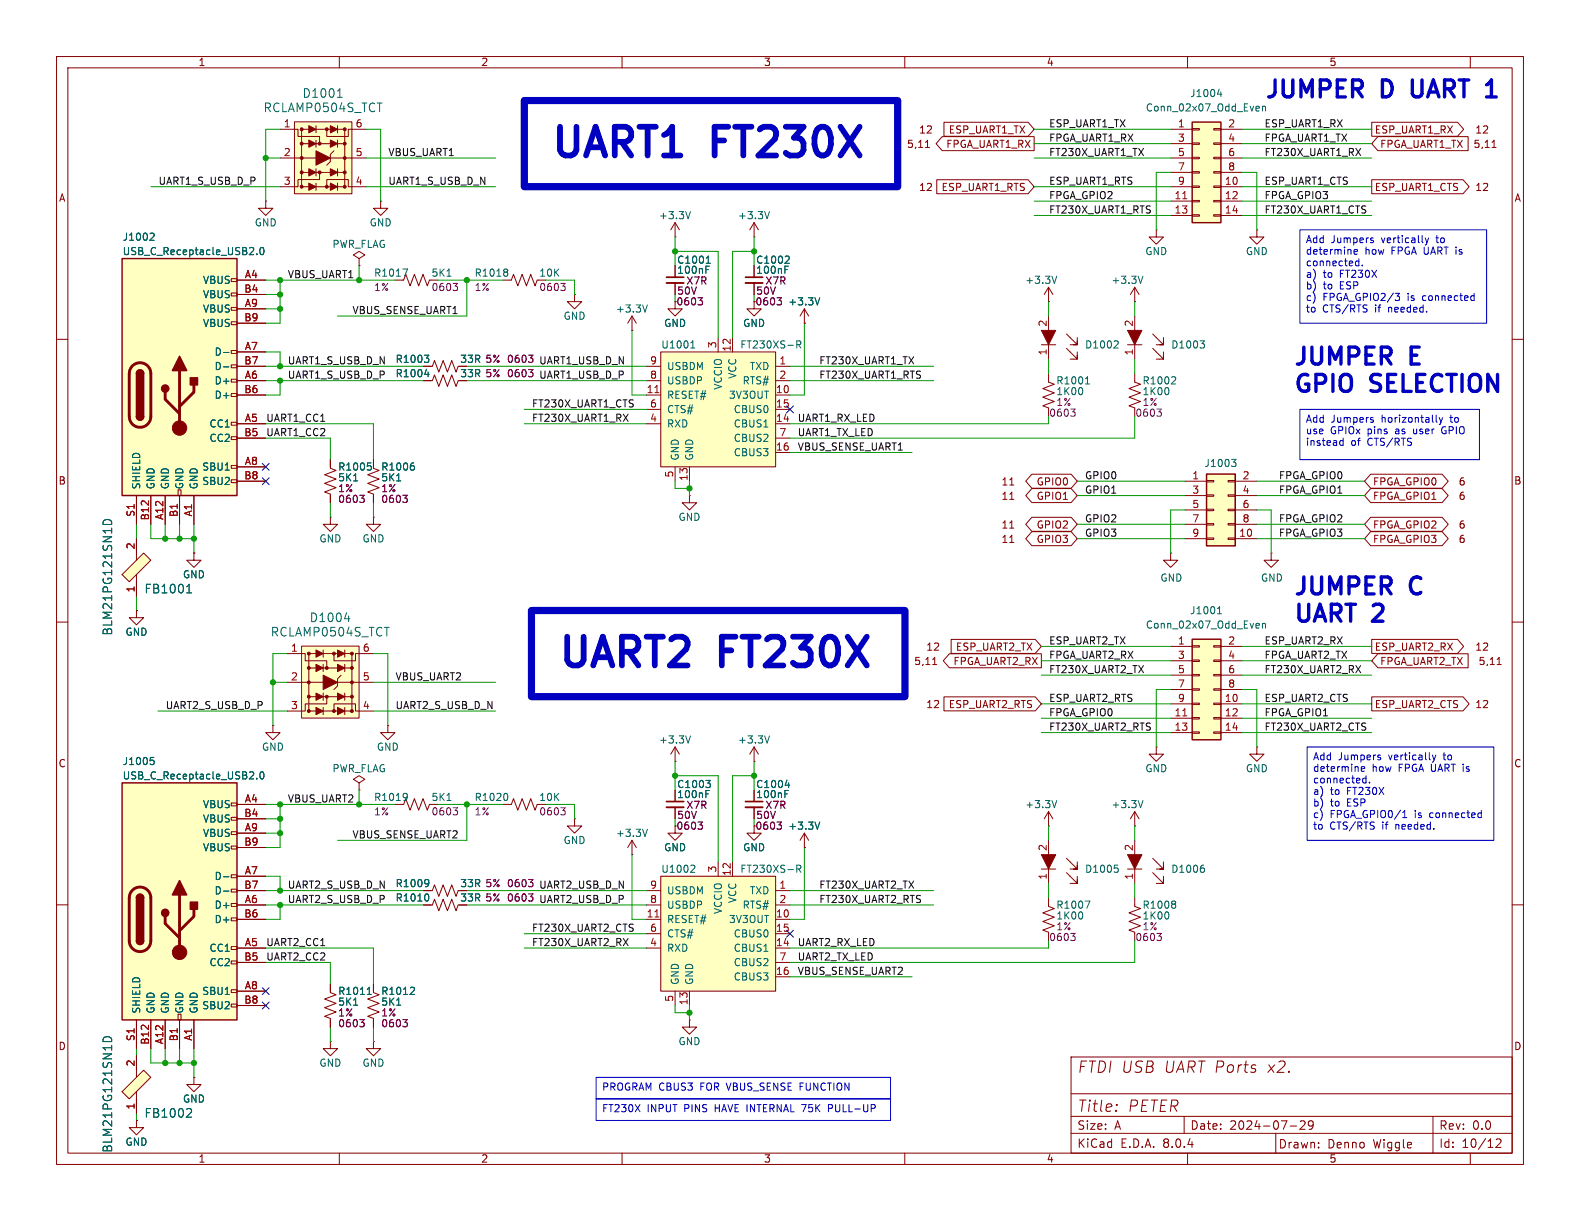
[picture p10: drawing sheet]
<svg xmlns="http://www.w3.org/2000/svg" width="279mm" height="216mm" viewBox="0 0 279 216" stroke-linecap="round" stroke-linejoin="round" font-family="sans-serif">
<defs><g id="words">
<g font-size="7.1" fill="#0000c2">
<text x="97.2" y="30.4">UART1</text>
<text x="126.5" y="30.4">FT230X</text>
<text x="98.4" y="120.5">UART2</text>
<text x="127.8" y="120.5">FT230X</text>
</g>
<g font-size="4.2" fill="#0000c2">
<text x="223.5" y="17.5">JUMPER</text>
<text x="244.6" y="17.5">D</text>
<text x="251" y="17.5">UART 1</text>
<text x="228.6" y="64.8">JUMPER</text>
<text x="249.6" y="64.8">E</text>
<text x="228.6" y="69.6">GPIO</text>
<text x="242.6" y="69.6">SELECTION</text>
<text x="228.6" y="105.4">JUMPER</text>
<text x="249.6" y="105.4">C</text>
<text x="228.6" y="110.2">UART 2</text>
</g>
<g font-size="2.8" fill="#840000">
<text x="190.4" y="189.9">FTDI USB UART Ports</text>
<text x="224.1" y="189.9">x2.</text>
<text x="190.4" y="196.8">Title:</text>
<text x="199.3" y="196.8">PETER</text>
</g>
<g font-size="2.1" fill="#006464">
<text x="53.4" y="17.5">D1001</text>
<text x="46.5" y="20">RCLAMP0504S_TCT</text>
<text x="25.5" y="105.1">FB1001</text>
<text x="20" y="112.5" transform="rotate(-90 20 112.5)">BLM21PG121SN1D</text>
<text x="47.8" y="112.8">RCLAMP0504S_TCT</text>
<text x="54.7" y="110.2">D1004</text>
<text x="25.5" y="197.8">FB1002</text>
<text x="20" y="203.9" transform="rotate(-90 20 203.9)">BLM21PG121SN1D</text>
</g>
<g font-size="2.1" fill="#840000">
<text x="190.4" y="203.2">KiCad</text>
<text x="190.4" y="200">Size:</text>
<text x="197.1" y="200">A</text>
<text x="198.1" y="203.2">E.D.A.</text>
<text x="205.7" y="203.2">8.0.4</text>
<text x="210.4" y="200">Date:</text>
<text x="217.4" y="200">2024-07-29</text>
<text x="226" y="203.3">Drawn:</text>
<text x="234.7" y="203.3">Denno</text>
<text x="242.9" y="203.3">Wiggle</text>
<text x="254.4" y="200">Rev:</text>
<text x="254.4" y="203.2">Id:</text>
<text x="258.5" y="203.2">10/12</text>
<text x="260.3" y="200">0.0</text>
</g>
<g font-size="1.8" fill="#840000">
<text x="35" y="11.9">1</text>
<text x="85" y="11.9">2</text>
<text x="135" y="11.9">3</text>
<text x="185" y="11.9">4</text>
<text x="235" y="11.9">5</text>
<text x="162.4" y="23.8">12</text>
<text x="167.7" y="23.8">ESP_UART1_TX</text>
<text x="243" y="23.8">ESP_UART1_RX</text>
<text x="260.8" y="23.8">12</text>
<text x="160.3" y="26.4">5,11</text>
<text x="167.2" y="26.4">FPGA_UART1_RX</text>
<text x="244" y="26.4">FPGA_UART1_TX</text>
<text x="260.5" y="26.4">5,11</text>
<text x="10.3" y="35.9">A</text>
<text x="162.4" y="34">12</text>
<text x="166.4" y="34">ESP_UART1_RTS</text>
<text x="243" y="34">ESP_UART1_CTS</text>
<text x="260.8" y="34">12</text>
<text x="267.7" y="35.9">A</text>
<text x="119.6" y="48.6">100nF</text>
<text x="133.6" y="48.6">100nF</text>
<text x="133.5" y="54.2">0603</text>
<text x="81.3" y="64.4">33R 5%</text>
<text x="81.3" y="66.9">33R 5%</text>
<text x="10.3" y="85.9">B</text>
<text x="177" y="86">11</text>
<text x="177" y="88.6">11</text>
<text x="183.2" y="86">GPIO0</text>
<text x="183.2" y="88.6">GPIO1</text>
<text x="242.7" y="86">FPGA_GPIO0</text>
<text x="242.7" y="88.6">FPGA_GPIO1</text>
<text x="257.9" y="86">6</text>
<text x="257.9" y="88.6">6</text>
<text x="267.7" y="85.9">B</text>
<text x="177" y="93.7">11</text>
<text x="183.2" y="93.7">GPIO2</text>
<text x="242.7" y="93.7">FPGA_GPIO2</text>
<text x="257.9" y="93.7">6</text>
<text x="177" y="96.2">11</text>
<text x="183.2" y="96.2">GPIO3</text>
<text x="242.7" y="96.2">FPGA_GPIO3</text>
<text x="257.9" y="96.2">6</text>
<text x="161.6" y="117.8">5,11</text>
<text x="163.7" y="115.3">12</text>
<text x="168.5" y="117.8">FPGA_UART2_RX</text>
<text x="168.9" y="115.3">ESP_UART2_TX</text>
<text x="243" y="115.3">ESP_UART2_RX</text>
<text x="244" y="117.8">FPGA_UART2_TX</text>
<text x="260.8" y="115.3">12</text>
<text x="261.4" y="117.8">5,11</text>
<text x="163.7" y="125.4">12</text>
<text x="167.7" y="125.4">ESP_UART2_RTS</text>
<text x="243" y="125.4">ESP_UART2_CTS</text>
<text x="260.8" y="125.4">12</text>
<text x="10.3" y="135.9">C</text>
<text x="267.7" y="135.9">C</text>
<text x="119.6" y="141.3">100nF</text>
<text x="133.6" y="141.3">100nF</text>
<text x="133.5" y="146.9">0603</text>
<text x="81.3" y="159.6">33R 5%</text>
<text x="81.3" y="157.1">33R 5%</text>
<text x="10.3" y="185.9">D</text>
<text x="267.7" y="185.9">D</text>
<text x="35" y="205.8">1</text>
<text x="85" y="205.8">2</text>
<text x="135" y="205.8">3</text>
<text x="185" y="205.8">4</text>
<text x="235" y="205.8">5</text>
</g>
<g font-size="1.8" fill="#006464">
<text x="210.4" y="17.4">J1004</text>
<text x="202.5" y="19.9">Conn_02x07_Odd_Even</text>
<text x="45" y="40.2">GND</text>
<text x="65.3" y="40.2">GND</text>
<text x="116.4" y="39">+3.3V</text>
<text x="130.4" y="39">+3.3V</text>
<text x="21.6" y="45.3">USB_C_Receptacle_USB2.0</text>
<text x="21.6" y="42.8">J1002</text>
<text x="58.7" y="44">PWR_FLAG</text>
<text x="119.6" y="46.8">C1001</text>
<text x="133.6" y="46.8">C1002</text>
<text x="202.4" y="45.3">GND</text>
<text x="220.2" y="45.3">GND</text>
<text x="35.8" y="50.4">VBUS</text>
<text x="35.8" y="52.9">VBUS</text>
<text x="66" y="49.1">R1017</text>
<text x="76.2" y="49.1">5K1</text>
<text x="83.8" y="49.1">R1018</text>
<text x="95.3" y="49.1">10K</text>
<text x="181.2" y="50.4">+3.3V</text>
<text x="196.4" y="50.4">+3.3V</text>
<text x="35.8" y="55.5">VBUS</text>
<text x="35.8" y="58">VBUS</text>
<text x="99.6" y="56.7">GND</text>
<text x="108.8" y="55.5">+3.3V</text>
<text x="117.3" y="58">GND</text>
<text x="131.3" y="58">GND</text>
<text x="139.3" y="54.2">+3.3V</text>
<text x="37.8" y="63.1">D-</text>
<text x="37.8" y="65.6">D-</text>
<text x="69.9" y="64.4">R1003</text>
<text x="116.8" y="61.8">U1001</text>
<text x="117.9" y="65.6">USBDM</text>
<text x="130.8" y="61.8">FT230XS-R</text>
<text x="132.5" y="65.6">TXD</text>
<text x="191.8" y="61.8">D1002</text>
<text x="207" y="61.8">D1003</text>
<text x="37.8" y="68.2">D+</text>
<text x="37.8" y="70.7">D+</text>
<text x="69.9" y="66.9">R1004</text>
<text x="117.9" y="70.7">RESET#</text>
<text x="117.9" y="68.2">USBDP</text>
<text x="127.9" y="69" transform="rotate(-90 127.9 69)">VCCIO</text>
<text x="128.8" y="70.7">3V3OUT</text>
<text x="130.4" y="67.1" transform="rotate(-90 130.4 67.1)">VCC</text>
<text x="131.2" y="68.2">RTS#</text>
<text x="186.7" y="70.1">1K00</text>
<text x="186.7" y="68.2">R1001</text>
<text x="201.9" y="70.1">1K00</text>
<text x="201.9" y="68.2">R1002</text>
<text x="36.9" y="75.8">CC1</text>
<text x="117.9" y="75.8">RXD</text>
<text x="117.9" y="73.3">CTS#</text>
<text x="129.7" y="75.8">CBUS1</text>
<text x="129.7" y="73.3">CBUS0</text>
<text x="35.7" y="83.4">SBU1</text>
<text x="36.9" y="78.3">CC2</text>
<text x="59.7" y="83.4">R1005</text>
<text x="67.3" y="83.4">R1006</text>
<text x="120.2" y="81.5" transform="rotate(-90 120.2 81.5)">GND</text>
<text x="122.8" y="81.5" transform="rotate(-90 122.8 81.5)">GND</text>
<text x="129.7" y="80.9">CBUS3</text>
<text x="129.7" y="78.3">CBUS2</text>
<text x="212.9" y="82.8">J1003</text>
<text x="25" y="86.6" transform="rotate(-90 25 86.6)">SHIELD</text>
<text x="27.5" y="86.6" transform="rotate(-90 27.5 86.6)">GND</text>
<text x="30.1" y="86.6" transform="rotate(-90 30.1 86.6)">GND</text>
<text x="32.6" y="86.6" transform="rotate(-90 32.6 86.6)">GND</text>
<text x="35.2" y="86.6" transform="rotate(-90 35.2 86.6)">GND</text>
<text x="35.7" y="86">SBU2</text>
<text x="59.7" y="85.3">5K1</text>
<text x="67.3" y="85.3">5K1</text>
<text x="119.9" y="92.3">GND</text>
<text x="56.4" y="96.1">GND</text>
<text x="64" y="96.1">GND</text>
<text x="32.3" y="102.5">GND</text>
<text x="205.1" y="103">GND</text>
<text x="222.9" y="103">GND</text>
<text x="22.1" y="112.6">GND</text>
<text x="202.5" y="111.4">Conn_02x07_Odd_Even</text>
<text x="210.4" y="108.8">J1001</text>
<text x="116.4" y="131.7">+3.3V</text>
<text x="130.4" y="131.7">+3.3V</text>
<text x="21.6" y="135.5">J1005</text>
<text x="46.2" y="132.9">GND</text>
<text x="58.7" y="136.8">PWR_FLAG</text>
<text x="66.5" y="132.9">GND</text>
<text x="202.4" y="136.8">GND</text>
<text x="220.2" y="136.8">GND</text>
<text x="21.6" y="138">USB_C_Receptacle_USB2.0</text>
<text x="35.8" y="143.1">VBUS</text>
<text x="66" y="141.8">R1019</text>
<text x="76.2" y="141.8">5K1</text>
<text x="83.8" y="141.8">R1020</text>
<text x="95.3" y="141.8">10K</text>
<text x="119.6" y="139.5">C1003</text>
<text x="133.6" y="139.5">C1004</text>
<text x="181.2" y="143.1">+3.3V</text>
<text x="196.4" y="143.1">+3.3V</text>
<text x="35.8" y="148.2">VBUS</text>
<text x="35.8" y="145.6">VBUS</text>
<text x="99.6" y="149.5">GND</text>
<text x="108.8" y="148.2">+3.3V</text>
<text x="139.3" y="146.9">+3.3V</text>
<text x="35.8" y="150.7">VBUS</text>
<text x="37.8" y="155.8">D-</text>
<text x="116.8" y="154.5">U1002</text>
<text x="117.3" y="150.7">GND</text>
<text x="130.8" y="154.5">FT230XS-R</text>
<text x="131.3" y="150.7">GND</text>
<text x="191.8" y="154.5">D1005</text>
<text x="207" y="154.5">D1006</text>
<text x="37.8" y="160.9">D+</text>
<text x="37.8" y="158.3">D-</text>
<text x="69.9" y="159.6">R1010</text>
<text x="69.9" y="157.1">R1009</text>
<text x="117.9" y="160.9">USBDP</text>
<text x="117.9" y="158.3">USBDM</text>
<text x="127.9" y="161.7" transform="rotate(-90 127.9 161.7)">VCCIO</text>
<text x="130.4" y="159.8" transform="rotate(-90 130.4 159.8)">VCC</text>
<text x="131.2" y="160.9">RTS#</text>
<text x="132.5" y="158.3">TXD</text>
<text x="186.7" y="160.9">R1007</text>
<text x="201.9" y="160.9">R1008</text>
<text x="37.8" y="163.4">D+</text>
<text x="117.9" y="163.4">RESET#</text>
<text x="117.9" y="166">CTS#</text>
<text x="128.8" y="163.4">3V3OUT</text>
<text x="129.7" y="166">CBUS0</text>
<text x="186.7" y="162.8">1K00</text>
<text x="201.9" y="162.8">1K00</text>
<text x="36.9" y="168.5">CC1</text>
<text x="36.9" y="171">CC2</text>
<text x="117.9" y="168.5">RXD</text>
<text x="129.7" y="168.5">CBUS1</text>
<text x="129.7" y="173.6">CBUS3</text>
<text x="129.7" y="171">CBUS2</text>
<text x="25" y="179.3" transform="rotate(-90 25 179.3)">SHIELD</text>
<text x="27.5" y="179.3" transform="rotate(-90 27.5 179.3)">GND</text>
<text x="30.1" y="179.3" transform="rotate(-90 30.1 179.3)">GND</text>
<text x="32.6" y="179.3" transform="rotate(-90 32.6 179.3)">GND</text>
<text x="35.2" y="179.3" transform="rotate(-90 35.2 179.3)">GND</text>
<text x="35.7" y="176.1">SBU1</text>
<text x="35.7" y="178.7">SBU2</text>
<text x="59.7" y="176.1">R1011</text>
<text x="59.7" y="178">5K1</text>
<text x="67.3" y="176.1">R1012</text>
<text x="67.3" y="178">5K1</text>
<text x="120.2" y="174.2" transform="rotate(-90 120.2 174.2)">GND</text>
<text x="122.8" y="174.2" transform="rotate(-90 122.8 174.2)">GND</text>
<text x="119.9" y="185">GND</text>
<text x="56.4" y="188.8">GND</text>
<text x="64" y="188.8">GND</text>
<text x="32.3" y="195.2">GND</text>
<text x="22.1" y="202.8">GND</text>
</g>
<g font-size="1.8" fill="#a90000">
<text x="50.1" y="22.6">1</text>
<text x="62.8" y="22.6">6</text>
<text x="208.2" y="22.6">1</text>
<text x="217.1" y="22.6">2</text>
<text x="50.1" y="27.7">2</text>
<text x="62.8" y="27.7">5</text>
<text x="208.2" y="25.1">3</text>
<text x="208.2" y="27.7">5</text>
<text x="217.1" y="25.1">4</text>
<text x="217.1" y="27.7">6</text>
<text x="50.1" y="32.8">3</text>
<text x="62.8" y="32.8">4</text>
<text x="207.6" y="35.3">11</text>
<text x="208.2" y="30.2">7</text>
<text x="208.2" y="32.8">9</text>
<text x="216.5" y="32.8">10</text>
<text x="216.5" y="35.3">12</text>
<text x="217.1" y="30.2">8</text>
<text x="207.6" y="37.8">13</text>
<text x="216.5" y="37.8">14</text>
<text x="43.1" y="51.8">B4</text>
<text x="43.2" y="49.3">A4</text>
<text x="43.1" y="56.9">B9</text>
<text x="43.2" y="54.4">A9</text>
<text x="185.2" y="57.9" transform="rotate(-90 185.2 57.9)">2</text>
<text x="200.4" y="57.9" transform="rotate(-90 200.4 57.9)">2</text>
<text x="43.1" y="64.5">B7</text>
<text x="43.2" y="62">A7</text>
<text x="114.9" y="64.5">9</text>
<text x="126.7" y="61.7" transform="rotate(-90 126.7 61.7)">3</text>
<text x="129.3" y="62.3" transform="rotate(-90 129.3 62.3)">12</text>
<text x="137.7" y="64.5">1</text>
<text x="185.2" y="62.9" transform="rotate(-90 185.2 62.9)">1</text>
<text x="200.4" y="62.9" transform="rotate(-90 200.4 62.9)">1</text>
<text x="43.1" y="69.6">B6</text>
<text x="43.2" y="67.1">A6</text>
<text x="114.3" y="69.6">11</text>
<text x="114.9" y="67.1">8</text>
<text x="137.1" y="69.6">10</text>
<text x="137.7" y="67.1">2</text>
<text x="43.1" y="77.2">B5</text>
<text x="43.2" y="74.7">A5</text>
<text x="114.9" y="74.7">4</text>
<text x="114.9" y="72.1">6</text>
<text x="137.1" y="74.7">14</text>
<text x="137.1" y="72.1">15</text>
<text x="137.7" y="77.2">7</text>
<text x="43.2" y="82.3">A8</text>
<text x="137.1" y="79.8">16</text>
<text x="43.1" y="84.8">B8</text>
<text x="119.1" y="84.5" transform="rotate(-90 119.1 84.5)">5</text>
<text x="121.7" y="85.1" transform="rotate(-90 121.7 85.1)">13</text>
<text x="210.7" y="84.8">1</text>
<text x="210.7" y="87.4">3</text>
<text x="210.7" y="89.9">5</text>
<text x="219.6" y="84.8">2</text>
<text x="219.6" y="87.4">4</text>
<text x="219.6" y="89.9">6</text>
<text x="23.9" y="91.5" transform="rotate(-90 23.9 91.5)">S1</text>
<text x="26.4" y="92.1" transform="rotate(-90 26.4 92.1)">B12</text>
<text x="29" y="92" transform="rotate(-90 29 92)">A12</text>
<text x="31.5" y="91.5" transform="rotate(-90 31.5 91.5)">B1</text>
<text x="34" y="91.4" transform="rotate(-90 34 91.4)">A1</text>
<text x="210.7" y="92.5">7</text>
<text x="210.7" y="95">9</text>
<text x="219" y="95">10</text>
<text x="219.6" y="92.5">8</text>
<text x="23.9" y="97.2" transform="rotate(-90 23.9 97.2)">2</text>
<text x="23.9" y="104.8" transform="rotate(-90 23.9 104.8)">1</text>
<text x="51.4" y="115.3">1</text>
<text x="64.1" y="115.3">6</text>
<text x="208.2" y="114">1</text>
<text x="208.2" y="116.6">3</text>
<text x="208.2" y="119.1">5</text>
<text x="217.1" y="114">2</text>
<text x="217.1" y="116.6">4</text>
<text x="217.1" y="119.1">6</text>
<text x="51.4" y="120.4">2</text>
<text x="51.4" y="125.5">3</text>
<text x="64.1" y="125.5">4</text>
<text x="64.1" y="120.4">5</text>
<text x="208.2" y="121.7">7</text>
<text x="208.2" y="124.2">9</text>
<text x="216.5" y="124.2">10</text>
<text x="217.1" y="121.7">8</text>
<text x="207.6" y="126.7">11</text>
<text x="207.6" y="129.3">13</text>
<text x="216.5" y="126.7">12</text>
<text x="216.5" y="129.3">14</text>
<text x="43.2" y="142">A4</text>
<text x="43.1" y="144.5">B4</text>
<text x="43.1" y="149.6">B9</text>
<text x="43.2" y="147.1">A9</text>
<text x="43.2" y="154.7">A7</text>
<text x="126.7" y="154.4" transform="rotate(-90 126.7 154.4)">3</text>
<text x="129.3" y="155" transform="rotate(-90 129.3 155)">12</text>
<text x="185.2" y="155.6" transform="rotate(-90 185.2 155.6)">1</text>
<text x="185.2" y="150.6" transform="rotate(-90 185.2 150.6)">2</text>
<text x="200.4" y="155.6" transform="rotate(-90 200.4 155.6)">1</text>
<text x="200.4" y="150.6" transform="rotate(-90 200.4 150.6)">2</text>
<text x="43.1" y="157.2">B7</text>
<text x="43.2" y="159.8">A6</text>
<text x="114.9" y="159.8">8</text>
<text x="114.9" y="157.2">9</text>
<text x="137.7" y="157.2">1</text>
<text x="137.7" y="159.8">2</text>
<text x="43.1" y="162.3">B6</text>
<text x="43.2" y="167.4">A5</text>
<text x="114.3" y="162.3">11</text>
<text x="114.9" y="167.4">4</text>
<text x="114.9" y="164.8">6</text>
<text x="137.1" y="162.3">10</text>
<text x="137.1" y="167.4">14</text>
<text x="137.1" y="164.8">15</text>
<text x="43.1" y="169.9">B5</text>
<text x="137.1" y="172.5">16</text>
<text x="137.7" y="169.9">7</text>
<text x="43.1" y="177.5">B8</text>
<text x="43.2" y="175">A8</text>
<text x="119.1" y="177.2" transform="rotate(-90 119.1 177.2)">5</text>
<text x="121.7" y="177.8" transform="rotate(-90 121.7 177.8)">13</text>
<text x="23.9" y="184.2" transform="rotate(-90 23.9 184.2)">S1</text>
<text x="26.4" y="184.8" transform="rotate(-90 26.4 184.8)">B12</text>
<text x="29" y="184.7" transform="rotate(-90 29 184.7)">A12</text>
<text x="31.5" y="184.2" transform="rotate(-90 31.5 184.2)">B1</text>
<text x="34" y="184.1" transform="rotate(-90 34 184.1)">A1</text>
<text x="23.9" y="188.7" transform="rotate(-90 23.9 188.7)">2</text>
<text x="23.9" y="196.3" transform="rotate(-90 23.9 196.3)">1</text>
</g>
<g font-size="1.8" fill="#0f0f0f">
<text x="185.4" y="22.6">ESP_UART1_TX</text>
<text x="223.5" y="22.6">ESP_UART1_RX</text>
<text x="68.6" y="27.7">VBUS_UART1</text>
<text x="185.4" y="25.1">FPGA_UART1_RX</text>
<text x="185.4" y="27.7">FT230X_UART1_TX</text>
<text x="223.5" y="27.7">FT230X_UART1_RX</text>
<text x="223.5" y="25.1">FPGA_UART1_TX</text>
<text x="27.9" y="32.8">UART1_S_USB_D_P</text>
<text x="68.6" y="32.8">UART1_S_USB_D_N</text>
<text x="185.4" y="32.8">ESP_UART1_RTS</text>
<text x="185.4" y="35.3">FPGA_GPIO2</text>
<text x="223.5" y="32.8">ESP_UART1_CTS</text>
<text x="223.5" y="35.3">FPGA_GPIO3</text>
<text x="185.4" y="37.8">FT230X_UART1_RTS</text>
<text x="223.5" y="37.8">FT230X_UART1_CTS</text>
<text x="50.8" y="49.3">VBUS_UART1</text>
<text x="62.2" y="55.6">VBUS_SENSE_UART1</text>
<text x="50.8" y="64.5">UART1_S_USB_D_N</text>
<text x="95.2" y="64.5">UART1_USB_D_N</text>
<text x="144.8" y="64.5">FT230X_UART1_TX</text>
<text x="50.8" y="67">UART1_S_USB_D_P</text>
<text x="95.2" y="67">UART1_USB_D_P</text>
<text x="144.8" y="67">FT230X_UART1_RTS</text>
<text x="47" y="77.2">UART1_CC2</text>
<text x="47" y="74.7">UART1_CC1</text>
<text x="94" y="72.1">FT230X_UART1_CTS</text>
<text x="94" y="74.7">FT230X_UART1_RX</text>
<text x="141" y="74.7">UART1_RX_LED</text>
<text x="141" y="77.2">UART1_TX_LED</text>
<text x="141" y="79.7">VBUS_SENSE_UART1</text>
<text x="191.8" y="87.4">GPIO1</text>
<text x="191.8" y="84.8">GPIO0</text>
<text x="226.1" y="87.4">FPGA_GPIO1</text>
<text x="226.1" y="84.8">FPGA_GPIO0</text>
<text x="191.8" y="92.4">GPIO2</text>
<text x="191.8" y="95">GPIO3</text>
<text x="226.1" y="92.4">FPGA_GPIO2</text>
<text x="226.1" y="95">FPGA_GPIO3</text>
<text x="185.4" y="119.1">FT230X_UART2_TX</text>
<text x="185.4" y="114">ESP_UART2_TX</text>
<text x="185.4" y="116.6">FPGA_UART2_RX</text>
<text x="223.5" y="119.1">FT230X_UART2_RX</text>
<text x="223.5" y="116.6">FPGA_UART2_TX</text>
<text x="223.5" y="114">ESP_UART2_RX</text>
<text x="29.2" y="125.5">UART2_S_USB_D_P</text>
<text x="69.8" y="125.5">UART2_S_USB_D_N</text>
<text x="69.8" y="120.4">VBUS_UART2</text>
<text x="185.4" y="124.2">ESP_UART2_RTS</text>
<text x="223.5" y="124.2">ESP_UART2_CTS</text>
<text x="185.4" y="129.3">FT230X_UART2_RTS</text>
<text x="185.4" y="126.7">FPGA_GPIO0</text>
<text x="223.5" y="129.3">FT230X_UART2_CTS</text>
<text x="223.5" y="126.7">FPGA_GPIO1</text>
<text x="50.8" y="142">VBUS_UART2</text>
<text x="62.2" y="148.3">VBUS_SENSE_UART2</text>
<text x="50.8" y="159.8">UART2_S_USB_D_P</text>
<text x="50.8" y="157.2">UART2_S_USB_D_N</text>
<text x="95.2" y="157.2">UART2_USB_D_N</text>
<text x="95.2" y="159.8">UART2_USB_D_P</text>
<text x="144.8" y="157.2">FT230X_UART2_TX</text>
<text x="144.8" y="159.8">FT230X_UART2_RTS</text>
<text x="47" y="167.4">UART2_CC1</text>
<text x="94" y="164.8">FT230X_UART2_CTS</text>
<text x="94" y="167.4">FT230X_UART2_RX</text>
<text x="141" y="167.4">UART2_RX_LED</text>
<text x="47" y="169.9">UART2_CC2</text>
<text x="141" y="172.5">VBUS_SENSE_UART2</text>
<text x="141" y="169.9">UART2_TX_LED</text>
</g>
<g font-size="1.8" fill="#0000c2">
<text x="230.8" y="43.3">Add</text>
<text x="230.8" y="45.4">determine</text>
<text x="230.8" y="47.4">connected.</text>
<text x="235.4" y="43.3">Jumpers</text>
<text x="241.4" y="45.4">how</text>
<text x="244.4" y="43.3">vertically</text>
<text x="246.2" y="45.4">FPGA UART is</text>
<text x="254.3" y="43.3">to</text>
<text x="230.8" y="49.5">a)</text>
<text x="230.8" y="51.5">b)</text>
<text x="230.8" y="53.5">c)</text>
<text x="233.9" y="53.5">FPGA_GPIO2/3</text>
<text x="234" y="49.5">to</text>
<text x="234" y="51.5">to</text>
<text x="237" y="49.5">FT230X</text>
<text x="237" y="51.5">ESP</text>
<text x="249" y="53.5">is</text>
<text x="251.8" y="53.5">connected</text>
<text x="230.8" y="55.6">to</text>
<text x="233.9" y="55.6">CTS/RTS</text>
<text x="243.3" y="55.6">if</text>
<text x="245.8" y="55.6">needed.</text>
<text x="230.8" y="75.1">Add</text>
<text x="230.8" y="77.1">use</text>
<text x="235.3" y="77.1">GPIOx</text>
<text x="235.4" y="75.1">Jumpers</text>
<text x="241.9" y="77.1">pins</text>
<text x="244.4" y="75.1">horizontally</text>
<text x="247" y="77.1">as</text>
<text x="250.4" y="77.1">user</text>
<text x="255.6" y="77.1">GPIO</text>
<text x="256.8" y="75.1">to</text>
<text x="230.8" y="79.2">instead</text>
<text x="238.9" y="79.2">of</text>
<text x="241.9" y="79.2">CTS/RTS</text>
<text x="232.1" y="134.8">Add</text>
<text x="232.1" y="136.8">determine</text>
<text x="236.7" y="134.8">Jumpers</text>
<text x="242.6" y="136.8">how</text>
<text x="245.7" y="134.8">vertically</text>
<text x="247.4" y="136.8">FPGA UART is</text>
<text x="255.6" y="134.8">to</text>
<text x="232.1" y="138.8">connected.</text>
<text x="232.1" y="140.9">a)</text>
<text x="232.1" y="142.9">b)</text>
<text x="235.3" y="140.9">to</text>
<text x="235.3" y="142.9">to</text>
<text x="238.3" y="140.9">FT230X</text>
<text x="238.3" y="142.9">ESP</text>
<text x="232.1" y="145">c)</text>
<text x="232.1" y="147">to</text>
<text x="235.1" y="147">CTS/RTS</text>
<text x="235.2" y="145">FPGA_GPIO0/1</text>
<text x="244.5" y="147">if</text>
<text x="247" y="147">needed.</text>
<text x="250.3" y="145">is</text>
<text x="253.1" y="145">connected</text>
<text x="106.4" y="197">FT230X</text>
<text x="106.4" y="193.2">PROGRAM CBUS3</text>
<text x="114.4" y="197">INPUT</text>
<text x="121.1" y="197">PINS</text>
<text x="123.9" y="193.2">FOR VBUS_SENSE</text>
<text x="126.7" y="197">HAVE INTERNAL 75K</text>
<text x="141.9" y="193.2">FUNCTION</text>
<text x="147.3" y="197">PULL-UP</text>
</g>
<g font-size="1.8" fill="#840084">
<text x="66" y="51.7">1%</text>
<text x="76.2" y="51.7">0603</text>
<text x="83.8" y="51.7">1%</text>
<text x="95.3" y="51.7">0603</text>
<text x="119.6" y="52.3">50V</text>
<text x="121.3" y="50.5">X7R</text>
<text x="133.6" y="52.3">50V</text>
<text x="135.3" y="50.5">X7R</text>
<text x="119.5" y="54.2">0603</text>
<text x="89.5" y="64.4">0603</text>
<text x="89.5" y="66.9">0603</text>
<text x="186.7" y="72">1%</text>
<text x="201.9" y="72">1%</text>
<text x="185.4" y="73.9">0603</text>
<text x="200.7" y="73.9">0603</text>
<text x="59.7" y="87.2">1%</text>
<text x="59.7" y="89.1">0603</text>
<text x="67.3" y="87.2">1%</text>
<text x="67.3" y="89.1">0603</text>
<text x="121.3" y="143.2">X7R</text>
<text x="135.3" y="143.2">X7R</text>
<text x="66" y="144.4">1%</text>
<text x="76.2" y="144.4">0603</text>
<text x="83.8" y="144.4">1%</text>
<text x="95.3" y="144.4">0603</text>
<text x="119.5" y="146.9">0603</text>
<text x="119.6" y="145">50V</text>
<text x="133.6" y="145">50V</text>
<text x="89.5" y="159.6">0603</text>
<text x="89.5" y="157.1">0603</text>
<text x="185.4" y="166.6">0603</text>
<text x="186.7" y="164.7">1%</text>
<text x="200.7" y="166.6">0603</text>
<text x="201.9" y="164.7">1%</text>
<text x="59.7" y="179.9">1%</text>
<text x="67.3" y="179.9">1%</text>
<text x="59.7" y="181.8">0603</text>
<text x="67.3" y="181.8">0603</text>
</g>
</g></defs>
<g fill="none" stroke="#840000" stroke-width=".18">
<path d="M10 10h259.4v195.9h-259.4zM12 12h255.4v191.9h-255.4zM60 10v2M110 10v2M160 10v2M210 10v2M260 10v2M10 60h2M133.3 50v2.1M142.2 57.2h.1M142.2 54.6l-.7 1.3M142.2 54.6v2.6"/>
<path d="M142.2 54.6l.8 1.3M267.4 60h2M10 110h2M267.4 110h2M63.5 138.4l1-.6-1-.6-1 .6 1 .6v1.3M63.5 139.7h.1M10 160h2M101.6 144.8v1.3h1.3l-1.3 1.2-1.3-1.2h1.3M101.6 144.8h.1M267.4 160h2M189.4 186.9h78v17h-78zM189.4 197.4h78"/>
<path d="M189.4 193.4h78M197.5 195.3l.1 .1-.1 .1M197.5 195.3l-.1 .1 .1 .1M197.5 195.3v.2M209.4 197.4v3M228.1 199.1h1.2M229.9 198.3l.6-.1 .2 .1 .1 .3-.9 1.1h.9M232.2 198.8l-.3 .3-.4-.1-.1-.2 .1-.5 .4-.1 .2 .1a.99 .99 0 0 1-.3 1.4h-.3M253.4 197.4v6.5M60 203.9v2M110 203.9v2M160 203.9v2"/>
<path d="M189.4 200.4h78M210 203.9v2M225.6 200.4v3.5M233.2 202.8v.2M233.2 202.1v.1M260 203.9v2M264.6 201.5l.5-.1 .3 .1v.3l-.9 1.1h.9"/>
</g>
<path d="M131.8 50h3.1" fill="none" stroke="#840000" stroke-width=".33"/>
<path d="M131.8 49h3.1" fill="none" stroke="#840000" stroke-width=".3"/>
<path d="M138.8 47.7h.4M138.8 47.1h.6M139.3 45.3l.3 .2-.1 .3-.7 .8h.8M145 52.6l-.5 1.3" fill="none" stroke="#006464" stroke-width=".18"/>
<path d="M137.4 52.6h.8l-.4 .5M137.9 53.1l.3 .3v.3l-.3 .2" fill="none" stroke="#840084" stroke-width=".18"/>
<path d="M213.4 83.8h5v12.7h-5z" fill="#ffffc2"/>
<g fill="none" stroke="#840000" stroke-width=".18">
<path d="M209.5 85.1h3.9M209.5 95.3h3.9M209.5 87.6h3.9M209.5 90.2h3.9M209.5 92.7h3.9M213.4 95.1h1.2v.3h-1.2zM213.4 92.6h1.2v.2h-1.2zM213.4 90h1.2v.3h-1.2zM213.4 87.5h1.2v.3h-1.2zM213.4 85h1.2v.2h-1.2zM217.2 95.1h1.2v.3h-1.2zM217.2 92.6h1.2v.2h-1.2z"/>
<path d="M217.2 90h1.2v.3h-1.2zM217.2 87.5h1.2v.3h-1.2zM217.2 85h1.2v.2h-1.2zM218.4 85.1h3.8M218.4 95.3h3.8M218.4 87.6h3.8M218.4 90.2h3.8M218.4 92.7h3.8M224.8 97.8v1.3h1.3l-1.3 1.2-1.3-1.2h1.3M224.8 97.8h.1M24.1 108v1.2h1.3l-1.3 1.3-1.2-1.3h1.2M24.1 108h.1"/>
</g>
<path d="M213.4 83.8h5v12.7h-5z" fill="none" stroke="#840000" stroke-width=".25"/>
<path d="M217.8 81.2h.8l-.5 .5 .4 .1 .1 .5-.3 .2h-.3" fill="none" stroke="#006464" stroke-width=".18"/>
<path d="M25.4 97.8l1.3 1.3-3.8 3.8-1.3-1.3z" fill="#ffffc2"/>
<g fill="none" stroke="#840000" stroke-width=".18">
<path d="M101.6 52.1v1.2h1.3l-1.3 1.3-1.3-1.3h1.3M101.6 52.1h.1M133.3 53.3v1.3h1.3l-1.3 1.3-1.2-1.3h1.2M200.7 55.9v2.5M203.8 59.1l1.9 1.9v-.7v.7h-.6h.6M205.7 59.7v.6M222.2 40.6v1.3h1.3l-1.3 1.3-1.2-1.3h1.2M222.2 40.6h.1M199.4 61h2.5M200.7 61v2.5M203.8 61.6l1.9 1.9v-.6v.6h-1.2M204.5 61h.6"/>
<path d="M205.7 62.2v.7M24.1 95.3v3.8M25.4 97.8l1.3 1.3-3.8 3.8-1.3-1.3zM24.1 101.6v3.8M111.8 151.1h.1M111.8 148.6l-.8 1.3M111.8 148.6v2.5M111.8 148.6l.7 1.3"/>
</g>
<path d="M212.2 60.3h.8l-.4 .5M212.7 60.8l.3 .2v.3l-.3 .2M18.4 92a.8 .8 0 0 1 .9-.1 .8 .8 0 0 1 .4 .8h-1.5v-.3zM33 104.8h.9M33.2 103.7l.2-.4v1.5M114.5 146.6l-.4 1.3" fill="none" stroke="#006464" stroke-width=".18"/>
<path d="M199.4 58.4h2.5l-1.2 2.6z" fill="#840000" stroke="#840000" stroke-width=".18"/>
<path d="M116.8 62.2h20.4v20.4h-20.4z" fill="#ffffc2"/>
<g fill="none" stroke="#840000" stroke-width=".18">
<path d="M127 59.7v2.5M129.5 59.7v2.5M114.3 64.8h2.5M114.3 69.9h2.5M114.3 74.9h2.5M114.3 72.4h2.5M114.3 67.3h2.5M116.8 62.2h20.4v20.4h-20.4zM137.2 64.8h2.5M137.2 69.9h2.5M137.2 74.9h2.5M137.2 72.4h2.5"/>
<path d="M137.2 67.3h2.5M137.2 77.5h2.5M119.4 82.6v2.5M121.9 82.6v2.5M137.2 80h2.5"/>
</g>
<path d="M115.8 69.4h.7" fill="none" stroke="#a90000" stroke-width=".18"/>
<path d="M122.2 61.5h.7M122.3 60.6l.2-.3v1.2M140.9 60.9h.6l.1-.2v-.3l-.7-.1v1.2M141.2 60.9l.4 .6" fill="none" stroke="#006464" stroke-width=".18"/>
<path d="M210.8 113h5.1v17.8h-5.1z" fill="#ffffc2"/>
<g fill="none" stroke="#840000" stroke-width=".18">
<path d="M207 114.3h3.8M207 116.8h3.8M207 119.4h3.8M210.8 119.3h1.3v.2h-1.3zM210.8 116.7h1.3v.3h-1.3zM210.8 114.2h1.3v.2h-1.3zM214.6 119.3h1.3v.2h-1.3zM214.6 116.7h1.3v.3h-1.3zM214.6 114.2h1.3v.2h-1.3zM215.9 114.3h3.8M215.9 116.8h3.8M215.9 119.4h3.8"/>
<path d="M207 124.5h3.8M207 127h3.8M207 129.5h3.8M207 121.9h3.8M210.8 129.4h1.3v.3h-1.3zM210.8 126.9h1.3v.2h-1.3zM210.8 124.3h1.3v.3h-1.3zM210.8 121.8h1.3v.2h-1.3zM214.6 129.4h1.3v.3h-1.3zM214.6 126.9h1.3v.2h-1.3zM214.6 124.3h1.3v.3h-1.3zM214.6 121.8h1.3v.2h-1.3z"/>
<path d="M215.9 124.5h3.8M215.9 127h3.8M215.9 129.5h3.8M215.9 121.9h3.8"/>
</g>
<path d="M210.8 113h5.1v17.8h-5.1z" fill="none" stroke="#840000" stroke-width=".25"/>
<path d="M209.2 126.6h.7" fill="none" stroke="#a90000" stroke-width=".18"/>
<path d="M215.3 108.5h.7M215.4 107.6l.3-.3v1.2M222.3 110.2l.3 .1 .1 .2-.6 .1M222.6 111l-.3 .1M223.2 110.3l.2-.1 .3 .1 .1 .8M223.2 110.2v.9" fill="none" stroke="#006464" stroke-width=".18"/>
<path d="M21.6 45.7h20.3v41.9h-20.3z" fill="#ffffc2"/>
<g fill="none" stroke="#840000" stroke-width=".18">
<path d="M119.4 39.4v2.5M119.4 39.4l-.8 1.2M119.4 39.4l.7 1.2M133.3 39.4l-.7 1.2M133.3 39.4v2.5M133.3 39.4l.8 1.2M40.9 56.9h1v.5h-1zM40.9 54.4h1v.5h-1zM40.9 51.8h1v.5h-1zM40.9 49.3h1v.5h-1zM41.9 49.5h5.1M41.9 54.6h5.1"/>
<path d="M41.9 52.1h5.1M41.9 57.2h5.1M71.4 49.5l.4-1 .7 2 .8-2 .7 2 .8-2 .8 2 .3-1M111.8 58.4h.1M111.8 55.9l-.8 1.3M111.8 55.9v2.5M111.8 55.9l.7 1.3M119.4 53.3v1.3h1.2l-1.2 1.3-1.3-1.3h1.3M119.4 41.9h.1M119.4 50v2.1M133.3 41.9h.1M40.9 77.2h1v.5h-1z"/>
<path d="M40.9 64.5h1v.5h-1zM40.9 62h1v.5h-1zM40.9 74.7h1v.5h-1zM40.9 69.6h1v.5h-1zM40.9 67.1h1v.5h-1zM41.9 74.9h5.1M41.9 67.3h5.1M41.9 62.2h5.1M41.9 77.5h5.1M41.9 69.9h5.1M41.9 64.8h5.1M74.9 67.3h1.6l.3-1 .8 2 .8-2 .7 2 .8-2 .7 2 .4-1"/>
<path d="M74.9 64.8h1.6l.3-1 .8 2 .8-2 .7 2 .8-2 .7 2 .4-1M24.1 87.6v5.1M26.7 87.6v5.1M29.2 87.6v5.1M31.5 86.6h.5v1h-.5zM31.7 87.6v5.1M34.3 87.6v5.1M40.9 84.8h1v.5h-1zM40.9 82.3h1v.5h-1zM41.9 82.6h5.1M41.9 85.1h5.1M121.9 87.6v1.3h1.3l-1.3 1.3-1.3-1.3h1.3"/>
<path d="M121.9 87.6h.1M207 97.8v1.3h1.3l-1.3 1.2-1.3-1.2h1.3M207 97.8h.1M119.4 134.6h.1M119.4 132.1v2.5M119.4 132.1l-.8 1.3M119.4 132.1l.7 1.3M222.2 132.1v1.3h1.3l-1.3 1.2-1.2-1.2h1.2M222.2 132.1h.1M88.9 142.2h1.5l.4-1 .8 2.1 .7-2.1 .8 2.1 .8-2.1 .7 2.1 .4-1.1M119.4 146.1v1.2h1.2l-1.2 1.3-1.3-1.3h1.3M119.4 142.7v2.1"/>
<path d="M66 174v1.5l1.1 .4-2.1 .8 2.1 .7-2.1 .8 2.1 .7-2.1 .8 1 .4v1.5M121.9 180.3v1.3h1.3l-1.3 1.3-1.3-1.3h1.3M121.9 180.3h.1"/>
</g>
<path d="M21.6 45.7h20.3v41.9h-20.3zM24.1 73.7a.64 .64 0 0 0 .7 .6 .64 .64 0 0 0 .6-.6M24.1 66a.64 .64 0 0 1 .7-.6 .64 .64 0 0 1 .6 .6" fill="none" stroke="#840000" stroke-width=".25"/>
<path d="M23.4 64.7a1.91 1.91 0 0 1 2.1-.4 1.91 1.91 0 0 1 1.2 1.7v7.7a1.91 1.91 0 0 1-1.9 1.9 1.91 1.91 0 0 1-1.9-1.9v-7.8l.1-.6zM29.2 69.3v1.3l2.5 2.6M31.7 65.5v10.2M34.3 68.1v1.2l-2.6 2.6" fill="none" stroke="#840000" stroke-width=".51"/>
<g fill="#840000" stroke="#840000" stroke-width=".25">
<path d="M24.1 73.7h1.3a.64 .64 0 0 1-.6 .6 .64 .64 0 0 1-.7-.6z"/>
<path d="M24.1 66h1.3v7.7h-1.3z"/>
<path d="M24.3 65.6a.64 .64 0 0 1 .7-.1 .64 .64 0 0 1 .4 .5h-1.3z"/>
<path d="M31.7 63l1.3 2.5h-2.5z"/>
<path d="M33.7 66.8h1.2v1.3h-1.2z"/>
<circle cx="29.2" cy="68.7" r=".63"/>
</g>
<circle cx="31.7" cy="75.7" r="1.27" fill="#840000" stroke="#840000" stroke-width=".18"/>
<g fill="none" stroke="#006464" stroke-width=".18">
<path d="M122.1 37.4l-.4 1.3M136.1 37.4l-.5 1.3M26.7 41.2l.4 .1 .2 .3-.8 .9h.8M45.4 44.9v.1M46.1 43.9l.2-.1a.68 .68 0 0 1 .4 .6 .68 .68 0 0 1-.4 .6l-.2-.1-.1-.4zM71.2 47.6h.9l-.6 1.2M79 48.8h.8M114.5 53.9l-.4 1.3M124.8 47.7h.4M124.8 47.1h.6M124.9 46.6h.7M125 45.6l.2-.3v1.3"/>
<path d="M39.5 62.3h1M39.5 64.9h1M75 62.8h.8l-.4 .5M75.1 66.2h.8M75.6 63.3l.2 .2v.3l-.2 .3M75.7 65.8v.8M122.1 130.1l-.4 1.3M124.8 138h.8l-.4 .5M124.8 139.8h.6M125.4 138.5l.2 .2v.3l-.2 .3M89.5 140.3a.79 .79 0 0 1 0 1.2M124.8 140.4h.4"/>
<path d="M70.1 177.7h.8M73 174.6l.3 .2-.1 .3-.7 .7h.8"/>
</g>
<path d="M117.9 50h3M117.9 142.7h3" fill="none" stroke="#840000" stroke-width=".33"/>
<path d="M117.9 49h3M117.9 141.7h3" fill="none" stroke="#840000" stroke-width=".3"/>
<g fill="none" stroke="#840084" stroke-width=".18">
<path d="M80.1 50.1h.8l-.4 .5M80.7 50.6l.2 .2v.3l-.2 .3M123.4 52.6h.8l-.4 .5M124 53.1l.2 .3v.3l-.2 .2M93.5 65.3h.7l-.4 .5M93.5 62.8h.7l-.4 .5M94 65.8l.2 .3v.3l-.2 .2M94 63.3l.2 .2v.3l-.2 .3M99.2 142.8h.8l-.5 .5M99.7 143.3l.3 .2v.3l-.3 .3M123.4 145.4h.8l-.4 .4M124 145.8l.2 .3v.3l-.2 .2"/>
<path d="M71.2 180.3h.8l-.4 .5M71.8 180.8l.2 .2v.3l-.2 .3"/>
</g>
<path d="M116.8 154.9h20.4v20.4h-20.4z" fill="#ffffc2"/>
<g fill="none" stroke="#840000" stroke-width=".18">
<path d="M204.5 132.1v1.3h1.2l-1.2 1.2-1.3-1.2h1.3M204.5 132.1h.1M114.3 157.5h2.5M116.8 154.9h20.4v20.4h-20.4zM127 152.4v2.5M129.5 152.4v2.5M137.2 157.5h2.5M199.4 153.7h2.5M200.7 146.1h.1M200.7 143.5v2.6M200.7 148.6v2.5M200.7 153.7v2.5"/>
<path d="M200.7 143.5l-.8 1.3M200.7 143.5l.7 1.3M203.8 154.3l1.9 1.9v-.6v.6h-1.2M203.8 151.8l1.9 1.9v-.7v.7h-.6h.6M204.5 153.7h.6M205.7 152.4v.6M205.7 154.9v.7M58.4 174v1.5l1 .4-2 .8 2 .7-2 .8 2 .7-2 .8 1 .4v1.5M114.3 162.6h2.5M114.3 167.6h2.5M114.3 165.1h2.5M114.3 160h2.5"/>
<path d="M119.4 175.3v2.5M121.9 175.3v2.5M137.2 162.6h2.5M137.2 167.6h2.5M137.2 165.1h2.5M137.2 172.7h2.5M137.2 160h2.5M137.2 170.2h2.5M24.1 198.1v1.3h1.3l-1.3 1.3-1.2-1.3h1.2M24.1 198.1h.1M58.4 184.2v1.2h1.3l-1.3 1.3-1.3-1.3h1.3M58.4 184.2h.1"/>
<path d="M66 184.2v1.2h1.3l-1.3 1.3-1.2-1.3h1.2M66 184.2h.1"/>
</g>
<path d="M115.8 162.1h.7" fill="none" stroke="#a90000" stroke-width=".18"/>
<path d="M122.3 153h.5l.1 .3-.8 .9h.8M140.9 153.6h.6l.1-.2v-.3l-.7-.1v1.2M141.2 153.6l.4 .6M202.1 141.5l-.4 1.3M212.6 153h.3M212.7 153.5l.3 .2v.3l-.3 .2M62.5 177.7h.7M64.9 175.8h.8M65.1 174.9l.2-.3v1.2" fill="none" stroke="#006464" stroke-width=".18"/>
<path d="M63.6 180.3h.8l-.4 .5M64.2 180.8l.2 .2v.3l-.2 .3" fill="none" stroke="#840084" stroke-width=".18"/>
<path d="M199.4 151.1h2.5l-1.2 2.6z" fill="#840000" stroke="#840000" stroke-width=".18"/>
<path d="M25.4 189.2l1.3 1.3-3.8 3.8-1.3-1.3z" fill="#ffffc2"/>
<path d="M24.1 186.7v3.8M24.1 193v3.9M25.4 189.2l1.3 1.3-3.8 3.8-1.3-1.3z" fill="none" stroke="#840000" stroke-width=".18"/>
<path d="M18.4 183.4a.8 .8 0 0 1 .9 0 .8 .8 0 0 1 .4 .8h-1.5v-.4zM33.2 196l.5 .1 .2 .4-1 1h1" fill="none" stroke="#006464" stroke-width=".18"/>
<path d="M21.6 138.4h20.3v41.9h-20.3z" fill="#ffffc2"/>
<g fill="none" stroke="#840000" stroke-width=".18">
<path d="M47 35.6v1.2h1.3l-1.3 1.3-1.3-1.3h1.3M47 35.6h.1M67.3 35.6v1.2h1.3l-1.3 1.3-1.3-1.3h1.3M67.3 35.6h.1M40.9 157.2h1v.5h-1zM40.9 154.7h1v.5h-1zM40.9 149.6h1v.5h-1zM40.9 147.1h1v.5h-1zM40.9 144.5h1v.5h-1zM40.9 142h1v.5h-1zM40.9 159.8h1v.5h-1zM41.9 142.2h5.1"/>
<path d="M41.9 154.9h5.1M41.9 147.3h5.1M41.9 144.8h5.1M41.9 157.5h5.1M41.9 149.9h5.1M31.5 179.3h.5v1h-.5zM40.9 169.9h1v.5h-1zM40.9 177.5h1v.6h-1zM40.9 175h1v.5h-1zM40.9 167.4h1v.5h-1zM40.9 162.3h1v.5h-1zM41.9 167.6h5.1"/>
<path d="M41.9 160h5.1M41.9 175.3h5.1M41.9 170.2h5.1M41.9 162.6h5.1M41.9 177.8h5.1M24.1 180.3v5.1M26.7 180.3v5.1M29.2 180.3v5.1M31.7 180.3v5.1M34.3 190.5v1.3h1.3l-1.3 1.2-1.3-1.2h1.3M34.3 190.5h.1M34.3 180.3v5.1"/>
</g>
<path d="M21.6 138.4h20.3v41.9h-20.3zM24.1 158.8a.64 .64 0 0 1 .7-.7 .64 .64 0 0 1 .6 .7M24.1 166.4a.64 .64 0 0 0 .7 .6 .64 .64 0 0 0 .6-.6" fill="none" stroke="#840000" stroke-width=".25"/>
<path d="M23.4 157.4a1.91 1.91 0 0 1 2.1-.4 1.91 1.91 0 0 1 1.2 1.8v7.6a1.91 1.91 0 0 1-1.9 1.9 1.91 1.91 0 0 1-1.9-1.9v-7.8l.1-.6zM31.7 158.2v10.2M29.2 162.1v1.2l2.5 2.6M34.3 160.8v1.3l-2.6 2.5" fill="none" stroke="#840000" stroke-width=".51"/>
<g fill="#840000" stroke="#840000" stroke-width=".25">
<path d="M24.1 166.4h1.3a.64 .64 0 0 1-.6 .6 .64 .64 0 0 1-.7-.6z"/>
<path d="M24.1 158.8h1.3v7.6h-1.3z"/>
<path d="M24.3 158.3a.64 .64 0 0 1 .7-.1 .64 .64 0 0 1 .4 .6h-1.3z"/>
<path d="M31.7 155.7l1.3 2.5h-2.5z"/>
<path d="M33.7 159.5h1.2v1.3h-1.2z"/>
<circle cx="29.2" cy="161.4" r=".63"/>
</g>
<circle cx="31.7" cy="168.4" r="1.27" fill="#840000" stroke="#840000" stroke-width=".18"/>
<path d="M26.6 133.9h.6M26.7 134.4h.3l.3 .3-.2 .4-.4 .1M45.4 137.6v.1M46.1 136.6l.2-.1a.68 .68 0 0 1 .4 .6 .68 .68 0 0 1-.4 .6l-.2-.1-.1-.3zM39.5 155h1M39.5 157.6h1" fill="none" stroke="#006464" stroke-width=".18"/>
<path d="M52.1 21.5h10.1v12.8h-10.1z" fill="#ffffc2"/>
<g fill="none" stroke="#840000" stroke-width=".18">
<path d="M49.5 22.9h3.2v1.2h3.8v1.3M49.5 27.9h6.4M52.1 21.5h10.1v12.8h-10.1zM53.3 30.5v2.5h1.3M53.3 25.4v5.1h1.3M54.6 22.9h-1.3v2.5h1.3M55.9 33h2.5M55.9 22.2v1.3M55.9 24.8v1.2M55.9 29.8v1.3M55.9 32.4v1.3M55.9 30.5h2.5"/>
<path d="M55.9 25.4h2.5M55.9 22.9h2.5M56.5 30.5v1.3h-3.8v1.2h-3.2M57.8 33v-1.2h3.8v1.2h3.2M57.8 22.9v1.2h3.8v-1.2h3.2M58.4 27.9h6.4M59.1 26.7l-.7 .6v1.3l-.6 .6M59.7 22.9h1.3v2.5h-1.3M59.7 22.2v1.3M59.7 24.8v1.2M59.7 29.8v1.3M59.7 32.4v1.3"/>
<path d="M61 30.5v2.5h-1.3M61 25.4v5.1h-1.3M63.5 45.7l1-.6-1-.6-1 .6 1 .6v1.3M63.5 47h.1M185.4 53.3h.1M185.4 50.8v2.5M185.4 55.9v2.5M185.4 50.8l-.7 1.3M185.4 50.8l.8 1.3M188.6 59.1l1.9 1.9v-.7v.7h-.6h.6M190.5 59.7v.6M200.7 53.3h.1"/>
<path d="M200.7 50.8v2.5M200.7 50.8l-.8 1.3M200.7 50.8l.7 1.3M204.5 40.6v1.3h1.2l-1.2 1.3-1.3-1.3h1.3M204.5 40.6h.1M184.1 61h2.6M185.4 66v1.6l1 .3-2 .8 2 .8-2 .7 2 .8-2 .8 1 .3M185.4 61v2.5M188.6 61.6l1.9 1.9v-.6v.6h-1.3M189.2 61h.7M190.5 62.2v.7M200.7 66v1.6l1 .3-2.1 .8 2.1 .8-2.1 .7 2.1 .8-2.1 .8 1.1 .3"/>
<path d="M48.3 128.3v1.2h1.2l-1.2 1.3-1.3-1.3h1.3M48.3 128.3h.1M133.3 134.6h.1M133.3 132.1v2.5M133.3 132.1l-.7 1.3M133.3 132.1l.8 1.3M133.3 146.1v1.2h1.3l-1.3 1.3-1.2-1.3h1.2M133.3 142.7v2.1M142.2 149.9h.1M142.2 147.3l-.7 1.3M142.2 147.3v2.6M142.2 147.3l.8 1.3"/>
<path d="M184.1 153.7h2.6M185.4 158.8v1.5l1 .4-2 .7 2 .8-2 .7 2 .8-2 .8 1 .3M185.4 146.1h.1M185.4 143.5v2.6M185.4 148.6v2.5M185.4 153.7v2.5M185.4 143.5l-.7 1.3M185.4 143.5l.8 1.3M188.6 154.3l1.9 1.9v-.6v.6h-1.3M188.6 151.8l1.9 1.9v-.7v.7h-.6h.6M189.2 153.7h.7M190.5 152.4v.6"/>
<path d="M190.5 154.9v.7M200.7 158.8v1.5l1 .4-2.1 .7 2.1 .8-2.1 .7 2.1 .8-2.1 .8 1.1 .3"/>
</g>
<g fill="#840000" stroke="#840000" stroke-width=".18">
<path d="M54.6 32.4l1.3 .6-1.3 .7z"/>
<path d="M54.6 29.8l1.3 .7-1.3 .6z"/>
<path d="M54.6 24.8l1.3 .6-1.3 .6z"/>
<path d="M54.6 22.2l1.3 .7-1.3 .6z"/>
<path d="M55.9 26.7l2.5 1.2-2.5 1.3z"/>
<path d="M58.4 32.4l1.3 .6-1.3 .7z"/>
<path d="M58.4 29.8l1.3 .7-1.3 .6z"/>
<path d="M58.4 24.8l1.3 .6-1.3 .6z"/>
<path d="M58.4 22.2l1.3 .7-1.3 .6z"/>
<path d="M184.1 151.1h2.6l-1.3 2.6z"/>
<path d="M184.1 58.4h2.6l-1.3 2.6z"/>
<circle cx="53.3" cy="33" r=".25"/>
<circle cx="53.3" cy="30.5" r=".25"/>
<circle cx="53.3" cy="27.9" r=".25"/>
<circle cx="53.3" cy="25.4" r=".25"/>
<circle cx="53.3" cy="22.9" r=".25"/>
<circle cx="56.5" cy="30.5" r=".25"/>
<circle cx="56.5" cy="25.4" r=".25"/>
<circle cx="57.8" cy="33" r=".25"/>
<circle cx="57.8" cy="22.9" r=".25"/>
<circle cx="61" cy="33" r=".25"/>
<circle cx="61" cy="30.5" r=".25"/>
<circle cx="61" cy="27.9" r=".25"/>
<circle cx="61" cy="25.4" r=".25"/>
<circle cx="61" cy="22.9" r=".25"/>
</g>
<g fill="none" stroke="#006464" stroke-width=".18">
<path d="M59.7 17.2h.8M59.9 15.9l.2-.2v1.5M66.7 18.2h.9M186.9 48.8l-.5 1.3M202.1 48.8l-.4 1.3M191.4 68.8l.1 .5-.2 .4M191.9 67.9h.8M192.1 66.9l.2-.3v1.3M197.5 60.3l.2 .2v.3l-.7 .7h.7M206.6 68.8l.1 .5-.1 .4M207.7 66.6l.2 .3-.1 .3-.7 .7h.8M136.1 130.1l-.5 1.3"/>
<path d="M138.8 139.8h.6M138.9 138.8h.7M139.5 138.4v.9M138.8 140.4h.4M145 145.4l-.5 1.2M186.9 141.5l-.5 1.3M191.9 159.3h.8l-.5 1.3M197.1 153h.6M197.5 153.5l.2 .2v.3l-.2 .2M207.7 159.3l.2 .3-.2 .3 .2 .2v.3l-.2 .2M191.4 161.5l.1 .5-.2 .4M206.6 161.5l.1 .5-.1 .4"/>
</g>
<path d="M189.3 72.3h.8l-.4 .5M189.9 72.8l.2 .3v.3l-.2 .2M204.6 72.3h.8l-.5 .5M205.1 72.8l.3 .3v.3l-.3 .2M137.4 145.4h.8l-.4 .4M137.9 145.8l.3 .3v.3l-.3 .2M189.3 165h.8l-.4 .5M189.9 165.5l.2 .3v.3l-.2 .2M204.6 165h.8l-.5 .5M205.1 165.5l.3 .3v.3l-.3 .2" fill="none" stroke="#840084" stroke-width=".18"/>
<path d="M131.8 142.7h3.1" fill="none" stroke="#840000" stroke-width=".33"/>
<path d="M131.8 141.7h3.1" fill="none" stroke="#840000" stroke-width=".3"/>
<path d="M53.3 114.2h10.2v12.8h-10.2z" fill="#ffffc2"/>
<g fill="none" stroke="#840000" stroke-width=".18">
<path d="M88.9 49.5h1.5l.4-1 .8 2 .7-2 .8 2 .8-2 .7 2 .4-1M34.3 97.8v1.3h1.3l-1.3 1.2-1.3-1.2h1.3M34.3 97.8h.1M58.4 91.4v1.3h1.3l-1.3 1.3-1.3-1.3h1.3M58.4 91.4h.1M58.4 81.3v1.5l1 .4-2 .7 2 .8-2 .8 2 .7-2 .8 1 .4v1.5M66 81.3v1.5l1.1 .4-2.1 .7 2.1 .8-2.1 .8 2.1 .7-2.1 .8 1 .4v1.5M66 91.4v1.3h1.3l-1.3 1.3-1.2-1.3h1.2M66 91.4h.1M50.8 115.6h3.2v1.2h3.8v1.3M53.3 114.2h10.2v12.8h-10.2zM54.6 118.1v5.1h1.3"/>
<path d="M55.9 115.6h-1.3v2.5h1.3M57.1 114.9v1.3M57.1 117.5v1.2M57.1 118.1h2.6M57.1 115.6h2.6M59.1 115.6v1.2h3.8v-1.2h3.1M60.3 119.4l-.6 .6v1.3l-.6 .6M61 115.6h1.2v2.5h-1.2M61 114.9v1.3M61 117.5v1.2M62.2 118.1v5.1h-1.2M50.8 120.7h6.3"/>
<path d="M54.6 123.2v2.5h1.3M57.1 125.7h2.6M57.1 122.6v1.2M57.1 125.1v1.3M57.1 123.2h2.6M57.8 123.2v1.3h-3.8v1.2h-3.2M59.1 125.7v-1.2h3.8v1.2h3.1M59.7 120.7h6.3M61 122.6v1.2M61 125.1v1.3M62.2 123.2v2.5h-1.2M71.4 142.2l.4-1 .7 2.1 .8-2.1 .7 2.1 .8-2.1 .8 2.1 .3-1.1"/>
<path d="M74.9 157.5h1.6l.3-1 .8 2 .8-2 .7 2 .8-2 .7 2 .4-1M74.9 160h1.6l.3-1 .8 2 .8-2 .7 2 .8-2 .7 2 .4-1"/>
</g>
<g fill="#840000" stroke="#840000" stroke-width=".18">
<path d="M55.9 125.1l1.2 .6-1.2 .7z"/>
<path d="M55.9 122.6l1.2 .6-1.2 .6z"/>
<path d="M55.9 117.5l1.2 .6-1.2 .6z"/>
<path d="M55.9 114.9l1.2 .7-1.2 .6z"/>
<path d="M57.1 119.4l2.6 1.3-2.6 1.2z"/>
<path d="M59.7 125.1l1.3 .6-1.3 .7z"/>
<path d="M59.7 122.6l1.3 .6-1.3 .6z"/>
<path d="M59.7 117.5l1.3 .6-1.3 .6z"/>
<path d="M59.7 114.9l1.3 .7-1.3 .6z"/>
<circle cx="54.6" cy="125.7" r=".25"/>
<circle cx="54.6" cy="123.2" r=".25"/>
<circle cx="54.6" cy="120.6" r=".25"/>
<circle cx="54.6" cy="118.1" r=".25"/>
<circle cx="54.6" cy="115.6" r=".25"/>
<circle cx="57.8" cy="123.2" r=".25"/>
<circle cx="57.8" cy="118.1" r=".25"/>
<circle cx="59.1" cy="125.7" r=".25"/>
<circle cx="59.1" cy="115.6" r=".25"/>
<circle cx="62.2" cy="125.7" r=".25"/>
<circle cx="62.2" cy="123.2" r=".25"/>
<circle cx="62.2" cy="120.6" r=".25"/>
<circle cx="62.2" cy="118.1" r=".25"/>
<circle cx="62.2" cy="115.6" r=".25"/>
</g>
<g fill="none" stroke="#006464" stroke-width=".18">
<path d="M89.6 47.6l.2 .2-.2 .3 .2 .3v.2l-.2 .2M62.5 85h.7M65 81.9h.6M65.4 82.3l.3 .3v.3l-.3 .2M70.1 85h.8M72.9 81.9h.3M73 82.3l.3 .3v.3l-.3 .2M60.9 109.4h1M61.6 108.9v1M68 110.9h.8M71.8 140.3l.2 .1a1.03 1.03 0 0 1-.2 1.1M72 140.8l-.2 .3"/>
<path d="M75.5 158.1a.79 .79 0 0 1 0 1.2M75.6 155.5l.2 .1a1.03 1.03 0 0 1-.2 1.1M75.8 156.1l-.2 .2M79 141.5h.8"/>
</g>
<path d="M99.2 50.1h.8l-.5 .5M99.7 50.6l.3 .2v.3l-.3 .3M63.6 87.6h.8l-.4 .5M64.2 88.1l.2 .2v.3l-.2 .2M71.2 87.6h.8l-.4 .5M71.8 88.1l.2 .2v.3l-.2 .2M80.1 142.8h.8l-.4 .5M80.7 143.3l.2 .2v.3l-.2 .3M93.5 158.1h.7l-.4 .4M93.5 155.5h.7l-.4 .5M94 158.5l.2 .3v.3l-.2 .2M94 156l.2 .2v.3l-.2 .3" fill="none" stroke="#840084" stroke-width=".18"/>
<path d="M210.8 21.6h5.1v17.8h-5.1z" fill="#ffffc2"/>
<g fill="none" stroke="#840000" stroke-width=".18">
<path d="M163.7 26.1h.7M163.9 25l.1-.2v1.3M165.7 31.8h16.1l1.1 1.2-1.1 1.3h-16.1zM166.6 24.2h16.3v2.4h-16.3l-1.1-1.2zM166.9 21.6h14.9l1.1 1.3-1.1 1.2h-14.9zM207 22.9h3.8M207 33h3.8M207 35.6h3.8M207 38.1h3.8M207 25.4h3.8M207 27.9h3.8M207 30.5h3.8"/>
<path d="M210.8 38h1.3v.2h-1.3zM210.8 35.4h1.3v.3h-1.3zM210.8 32.9h1.3v.2h-1.3zM210.8 30.4h1.3v.2h-1.3zM210.8 27.8h1.3v.3h-1.3zM210.8 25.3h1.3v.2h-1.3zM210.8 22.7h1.3v.3h-1.3zM214.6 38h1.3v.2h-1.3zM214.6 35.4h1.3v.3h-1.3zM214.6 32.9h1.3v.2h-1.3zM214.6 30.4h1.3v.2h-1.3zM214.6 27.8h1.3v.3h-1.3z"/>
<path d="M214.6 25.3h1.3v.2h-1.3zM214.6 22.7h1.3v.3h-1.3zM215.9 22.9h3.8M215.9 33h3.8M215.9 35.6h3.8M215.9 38.1h3.8M215.9 25.4h3.8M215.9 27.9h3.8M215.9 30.5h3.8M242.6 31.8h16.1l1.1 1.2-1.1 1.3h-16.1zM242.6 21.6h15.1l1.1 1.3-1.1 1.2h-15.1zM243.6 24.2h16v2.4h-16l-1-1.2z"/>
<path d="M263.8 26.1h.8M264.1 25l.1-.2v1.3M41.9 49.5h5.1M41.9 54.6h5.1M41.9 52.1h5.1M41.9 57.2h5.1M119.4 50v2.1M133.3 50v2.1M142.2 57.2h.1M41.9 74.9h5.1M41.9 67.3h5.1M41.9 62.2h5.1"/>
<path d="M41.9 77.5h5.1M41.9 69.9h5.1M41.9 64.8h5.1M74.9 67.3h1.3M74.9 64.8h1.3M24.1 87.6v5.1M24.1 95.3v2.5M26.7 87.6v5.1M29.2 87.6v5.1M31.7 87.6v5.1M34.3 97.8h.1M34.3 87.6v5.1"/>
<path d="M41.9 82.6h5.1M41.9 85.1h5.1M58.4 81.3v1.3M58.4 87.6v1.3M66 81.3v1.3M66 87.6v1.3M178.6 85.8h.7M178.6 95.9h.7M178.6 93.4h.7M178.6 88.3h.7M182.5 83.9h6.9l1.1 1.2-1.1 1.2h-6.9l-1.1-1.2zM182.5 94h6.9l1.1 1.3-1.1 1.2h-6.9l-1.1-1.2z"/>
<path d="M182.5 91.5h6.9l1.1 1.2-1.1 1.2h-6.9l-1.1-1.2zM182.5 86.4h6.9l1.1 1.2-1.1 1.3h-6.9l-1.1-1.3zM242.4 83.9h12.6l1.1 1.2-1.1 1.2h-12.6l-1.1-1.2zM242.4 91.5h12.6l1.1 1.2-1.1 1.2h-12.6l-1.1-1.2zM242.4 86.4h12.6l1.1 1.2-1.1 1.3h-12.6l-1.1-1.3zM242.4 94h12.6l1.1 1.3-1.1 1.2h-12.6l-1.1-1.2zM24.1 108h.1M24.1 102.9v2.5M164.9 117.5h.8M165.2 116.4l.1-.2v1.3M167.9 115.6h16.2v2.5h-16.2l-1.1-1.3zM168.2 113.1h14.9l1 1.2-1 1.2h-14.9z"/>
<path d="M242.6 113.1h15.1l1.1 1.2-1.1 1.2h-15.1zM243.6 115.6h16v2.5h-16l-1-1.3zM264.7 117.5h.8M265 116.4l.1-.2v1.3M68.6 128.3v1.2h1.2l-1.2 1.3-1.3-1.3h1.3M68.6 128.3h.1M166.9 123.2h16.2l1 1.3-1 1.2h-16.2zM242.6 123.2h16.1l1.1 1.3-1.1 1.2h-16.1zM41.9 157.5h5.1M41.9 142.2h5.1M41.9 154.9h5.1M41.9 147.3h5.1"/>
<path d="M41.9 144.8h5.1M41.9 149.9h5.1M74.9 157.5h1.3M119.4 142.7v2.1M133.3 142.7v2.1M142.2 149.9h.1M41.9 160h5.1M41.9 167.6h5.1M41.9 175.3h5.1M41.9 170.2h5.1M41.9 162.6h5.1M41.9 177.8h5.1"/>
<path d="M58.4 174v1.3M66 174v1.3M74.9 160h1.3M24.1 198.1h.1M24.1 180.3v5.1M24.1 186.7v2.5M24.1 194.3v2.6M26.7 180.3v5.1M29.2 180.3v5.1M31.7 180.3v5.1M34.3 190.5h.1M34.3 180.3v5.1"/>
<path d="M58.4 180.3v1.3M66 180.3v1.3"/>
</g>
<path d="M210.8 21.6h5.1v17.8h-5.1z" fill="none" stroke="#840000" stroke-width=".25"/>
<path d="M209.2 35.1h.7" fill="none" stroke="#a90000" stroke-width=".18"/>
<g fill="none" stroke="#006464" stroke-width=".18">
<path d="M215.3 16.7h.8M215.9 16.2v.9M222.6 19.6h-.3M222.7 19v.1l-.6 .1M223.2 18.8v.8M223.8 19v.6M26.7 41.2l.4 .1 .2 .3-.8 .9h.8M45.4 44.9v.1M46.1 43.9l.2-.1a.68 .68 0 0 1 .4 .6 .68 .68 0 0 1-.4 .6l-.2-.1-.1-.4zM124.8 47.7h.4M124.8 47.1h.6M124.9 46.6h.7"/>
<path d="M125 45.6l.2-.3v1.3M138.8 47.7h.4M138.8 47.1h.6M139.3 45.3l.3 .2-.1 .3-.7 .8h.8M145 52.6l-.5 1.3M39.5 62.3h1M39.5 64.9h1M75 62.8h.8l-.4 .5M75.1 66.2h.8M75.6 63.3l.2 .2v.3l-.2 .3M75.7 65.8v.8M18.4 92a.8 .8 0 0 1 .9-.1 .8 .8 0 0 1 .4 .8h-1.5v-.3z"/>
<path d="M62.5 85h.7M65 81.9h.6M65.4 82.3l.3 .3v.3l-.3 .2M70.1 85h.8M72.9 81.9h.3M73 82.3l.3 .3v.3l-.3 .2M33 104.8h.9M33.2 103.7l.2-.4v1.5M26.6 133.9h.6M26.7 134.4h.3l.3 .3-.2 .4-.4 .1M45.4 137.6v.1M46.1 136.6l.2-.1a.68 .68 0 0 1 .4 .6 .68 .68 0 0 1-.4 .6l-.2-.1-.1-.3z"/>
<path d="M124.8 139.8h.6M124.8 138h.8l-.4 .5M125.4 138.5l.2 .2v.3l-.2 .3M138.8 139.8h.6M138.9 138.8h.7M139.5 138.4v.9M39.5 155h1M39.5 157.6h1M75.5 158.1a.79 .79 0 0 1 0 1.2M75.6 155.5l.2 .1a1.03 1.03 0 0 1-.2 1.1M75.8 156.1l-.2 .2M124.8 140.4h.4"/>
<path d="M138.8 140.4h.4M145 145.4l-.5 1.2M62.5 177.7h.7M64.9 175.8h.8M65.1 174.9l.2-.3v1.2M70.1 177.7h.8M73 174.6l.3 .2-.1 .3-.7 .7h.8M18.4 183.4a.8 .8 0 0 1 .9 0 .8 .8 0 0 1 .4 .8h-1.5v-.4zM33.2 196l.5 .1 .2 .4-1 1h1"/>
</g>
<path d="M249.7 14.1v2.5l.2 .2" fill="none" stroke="#0000c2" stroke-width=".6"/>
<path d="M92.7 17.8h66v15.2h-66zM94 108h66v15.2h-66z" fill="none" stroke="#0000c2" stroke-width="1.3"/>
<g fill="none" stroke="#0000c2" stroke-width="1">
<path d="M99 22.4v4.1M101.9 22.4v4.1M103.6 27.5l1.7-5.1 1.7 5.1M111.4 22.9l-.8-.5h-1.9v5.1M113.1 22.4h2.9M114.5 22.4v5.1M118.4 23.1l.5-.7v5.1M128.8 22.4h-2.4v5.1M130 22.4h2.9M131.4 22.4v5.1M134.4 22.9l.7-.5h1.2l.7 .5M138.9 22.4h3.2l-1.7 1.9"/>
<path d="M144.5 22.9a1.17 1.17 0 0 1 1.9 0M148.6 22.4l3.4 5.1M152 22.4l-3.4 5.1M100.3 112.6v4.1M103.2 112.6v4.1M104.9 117.7l1.7-5.1 1.7 5.1M112.6 113.1l-.7-.5h-1.9v5.1M114.3 112.6h2.9M115.8 112.6v5.1M118.7 113.1l.7-.5h1.2l.7 .5M130.1 112.6h-2.5v5.1M131.3 112.6h2.9"/>
<path d="M132.7 112.6v5.1M135.6 113.1l.7-.5h1.3l.7 .5M140.2 112.6h3.2l-1.7 1.9M145.8 113.1a1.17 1.17 0 0 1 1.9 0M149.9 112.6l3.4 5.1M153.3 112.6l-3.4 5.1"/>
</g>
<g fill="none" stroke="#0000c2" stroke-width=".18">
<path d="M229.9 40.6h33v16.6h-33zM239.4 44.3l.1 .6h.5M239.9 46.2h.4M240.1 44.3v.1l-.7 .1M240.3 45.7v1.3M240.3 46.9l-.4 .1M240.9 46.9v.1M242.7 42.5l.2 .2-.2 .2M242.7 42.1h.1M246.7 51.9h.8l-.4 .5 .3 .1 .1 .4-.2 .2h-.4M252 42.1l.3 .8M252.3 42.9l-.3 .4"/>
<path d="M252.6 42.1l-.3 .8M260.3 52.3l.4 .1M260.7 53.1h-.4M260.7 51.9v1.2M229.9 72.4h31.7v8.9h-31.7zM237 78.7h.5M237 78h.5M237.5 77.5v1.3M242.7 74.2l.2 .2-.2 .3M242.7 73.8l.1 .1M254 73.4v1.1l.1 .2M254.5 73.8l.3 .9"/>
<path d="M254.8 74.7l-.3 .4M255.1 73.8l-.3 .9M255.2 75.5l-.3 .5 .3 .6M231.1 132.1h33.1v16.5h-33.1zM240.7 135.7l.1 .6h.5M241.2 137.6l.4 .1M241.3 135.7v.2l-.6 .1M241.6 137.2v1.2M241.6 138.4h-.4M242.2 138.3v.1M244 133.9l.2 .2-.2 .3M244 133.5l.1 .1"/>
<path d="M253.3 133.5l.3 .9M253.6 134.4l-.3 .4M253.9 133.5l-.3 .9M248 144.6h.8M248 143.7l.4-.4v1.3M261.6 143.7l.3 .1M261.9 144.5l-.3 .1M261.9 143.3v1.3M105.4 194.3h52.1v3.8h-52.1zM105.4 190.5h52.1v3.8h-52.1zM146.5 196h.5M147 195.3h-.5v1.3"/>
</g>
<g fill="none" stroke="#009600" stroke-width=".18">
<path d="M26.7 33h22.8M47 27.9h2.5M49.5 22.9h-2.5v12.7M64.8 22.9h2.5v12.7M64.8 33h22.8M64.8 27.9h22.8M182.9 38.1h24.1M182.9 22.9h24.1M182.9 25.4h24.1M182.9 33h24.1M182.9 27.9h24.1M182.9 35.6h24.1"/>
<path d="M207 30.5h-2.5v10.1M219.7 38.1h22.9M219.7 22.9h22.9M219.7 25.4h22.9M219.7 33h22.9M219.7 27.9h22.9M219.7 35.6h22.9M219.7 30.5h2.5v10.1M47 49.5h22.8M47 52.1h2.5M47 54.6h2.5M49.5 49.5v7.7h-2.5"/>
<path d="M63.5 47v2.5M77.5 49.5h11.4M82.5 49.5v6.4h-22.8M96.5 49.5h5.1v2.6M111.8 58.4v11.5h2.5M119.4 41.9v5.1M119.4 52.1v1.2M119.4 44.5h7.6v15.2M133.3 41.9v5.1M133.3 52.1v1.2M133.3 44.5h-3.8v15.2M142.2 57.2v12.7h-2.5"/>
<path d="M185.4 53.3v2.6M200.7 53.3v2.6M47 64.8h27.9M47 67.3h27.9M47 74.9h19v6.4M47 77.5h11.4v3.8M47 62.2h2.5v2.6M49.5 67.3v2.6h-2.5M82.5 64.8h31.8M82.5 67.3h31.8M92.7 72.4h21.6M92.7 74.9h21.6"/>
<path d="M139.7 64.8h25.4M139.7 67.3h25.4M185.4 73.7v1.2h-45.7M185.4 63.5v2.5M200.7 73.7v3.8h-61M200.7 63.5v2.5M24.1 92.7v2.6M26.7 92.7v2.6h7.6M29.2 92.7v2.6M31.7 92.7v2.6M34.3 92.7v5.1M58.4 88.9v2.5"/>
<path d="M66 88.9v2.5M119.4 85.1v1.3h2.5M121.9 85.1v2.5M139.7 80h21.6M190.5 87.6h19M190.5 95.3h19M190.5 92.7h19M190.5 85.1h19M209.5 90.2h-2.5v7.6M222.2 87.6h19.1M222.2 90.2h2.6v7.6M222.2 95.3h19.1"/>
<path d="M222.2 92.7h19.1M222.2 85.1h19.1M24.1 105.4v2.6M50.8 115.6h-2.5v12.7M66 115.6h2.6v12.7M184.1 119.4h22.9M184.1 114.3h22.9M184.1 116.8h22.9M219.7 119.4h22.9M219.7 114.3h22.9M219.7 116.8h22.9M27.9 125.7h22.9"/>
<path d="M48.3 120.7h2.5M63.5 139.7v2.5M66 125.7h21.6M66 120.7h21.6M119.4 134.6v5.1M119.4 137.2h7.6v15.2M133.3 134.6v5.1M133.3 137.2h-3.8v15.2M184.1 127h22.9M184.1 129.5h22.9M184.1 124.5h22.9M207 121.9h-2.5v10.2"/>
<path d="M219.7 127h22.9M219.7 129.5h22.9M219.7 121.9h2.5v10.2M219.7 124.5h22.9M47 154.9h2.5v2.6M47 142.2h22.8M47 157.5h27.9M47 147.3h2.5M47 144.8h2.5M49.5 142.2v7.7h-2.5M77.5 142.2h11.4M82.5 157.5h31.8"/>
<path d="M82.5 142.2v6.4h-22.8M96.5 142.2h5.1v2.6M111.8 151.1v11.5h2.5M119.4 144.8v1.3M133.3 144.8v1.3M139.7 157.5h25.4M142.2 149.9v12.7h-2.5M185.4 146.1v2.5M185.4 156.2v2.6M200.7 146.1v2.5M200.7 156.2v2.6M47 170.2h11.4v3.8"/>
<path d="M47 167.6h19v6.4M47 160h27.9M49.5 160v2.6h-2.5M82.5 160h31.8M92.7 165.1h21.6M92.7 167.6h21.6M119.4 177.8v1.3h2.5M121.9 177.8v2.5M139.7 160h25.4M139.7 172.7h21.6M185.4 166.4v1.2h-45.7M200.7 166.4v3.8h-61"/>
<path d="M24.1 185.4v1.3M24.1 196.9v1.2M26.7 185.4v2.6h7.6M29.2 185.4v2.6M31.7 185.4v2.6M34.3 185.4v5.1M58.4 181.6v2.6M66 181.6v2.6"/>
</g>
<path d="M139.1 71.8l1.2 1.2M140.3 71.8l-1.2 1.2M46.4 84.5l1.2 1.2M46.4 81.9l1.2 1.3M47.6 84.5l-1.2 1.2M47.6 81.9l-1.2 1.3M46.4 174.7l1.2 1.2M46.4 177.2l1.2 1.2M47.6 174.7l-1.2 1.2M47.6 177.2l-1.2 1.2M139.1 164.5l1.2 1.2M140.3 164.5l-1.2 1.2" fill="none" stroke="#000084" stroke-width=".18"/>
<g fill="none" stroke="#840084" stroke-width=".18">
<path d="M123.4 52.6h.8l-.4 .5M124 53.1l.2 .3v.3l-.2 .2M137.4 52.6h.8l-.4 .5M137.9 53.1l.3 .3v.3l-.3 .2M93.5 62.8h.7l-.4 .5M93.5 65.3h.7l-.4 .5M94 65.8l.2 .3v.3l-.2 .2M94 63.3l.2 .2v.3l-.2 .3M63.6 87.6h.8l-.4 .5M64.2 88.1l.2 .2v.3l-.2 .2M71.2 87.6h.8l-.4 .5M71.8 88.1l.2 .2v.3l-.2 .2"/>
<path d="M93.5 155.5h.7l-.4 .5M93.5 158.1h.7l-.4 .4M94 156l.2 .2v.3l-.2 .3M94 158.5l.2 .3v.3l-.2 .2M123.4 145.4h.8l-.4 .4M124 145.8l.2 .3v.3l-.2 .2M137.4 145.4h.8l-.4 .4M137.9 145.8l.3 .3v.3l-.3 .2M63.6 180.3h.8l-.4 .5M64.2 180.8l.2 .2v.3l-.2 .3M71.2 180.3h.8l-.4 .5M71.8 180.8l.2 .2v.3l-.2 .3"/>
</g>
<g fill="#009600" stroke="#009600" stroke-width=".18">
<circle cx="133.3" cy="44.5" r=".46"/>
<circle cx="121.9" cy="86.4" r=".46"/>
<circle cx="119.4" cy="44.5" r=".46"/>
<circle cx="121.9" cy="179.1" r=".46"/>
<circle cx="133.3" cy="137.2" r=".46"/>
<circle cx="34.3" cy="95.3" r=".46"/>
<circle cx="49.5" cy="67.3" r=".46"/>
<circle cx="29.2" cy="95.3" r=".46"/>
<circle cx="31.7" cy="95.3" r=".46"/>
<circle cx="49.5" cy="64.8" r=".46"/>
<circle cx="82.5" cy="142.2" r=".46"/>
<circle cx="119.4" cy="137.2" r=".46"/>
<circle cx="49.5" cy="142.2" r=".46"/>
<circle cx="63.5" cy="142.2" r=".46"/>
<circle cx="49.5" cy="144.8" r=".46"/>
<circle cx="49.5" cy="147.3" r=".46"/>
<circle cx="48.3" cy="120.7" r=".46"/>
<circle cx="49.5" cy="157.5" r=".46"/>
<circle cx="49.5" cy="52.1" r=".46"/>
<circle cx="49.5" cy="54.6" r=".46"/>
<circle cx="49.5" cy="49.5" r=".46"/>
<circle cx="47" cy="27.9" r=".46"/>
<circle cx="34.3" cy="188" r=".46"/>
<circle cx="31.7" cy="188" r=".46"/>
<circle cx="49.5" cy="160" r=".46"/>
<circle cx="29.2" cy="188" r=".46"/>
<circle cx="63.5" cy="49.5" r=".46"/>
<circle cx="82.5" cy="49.5" r=".46"/>
</g>
<use href="#words"/>
</svg>
